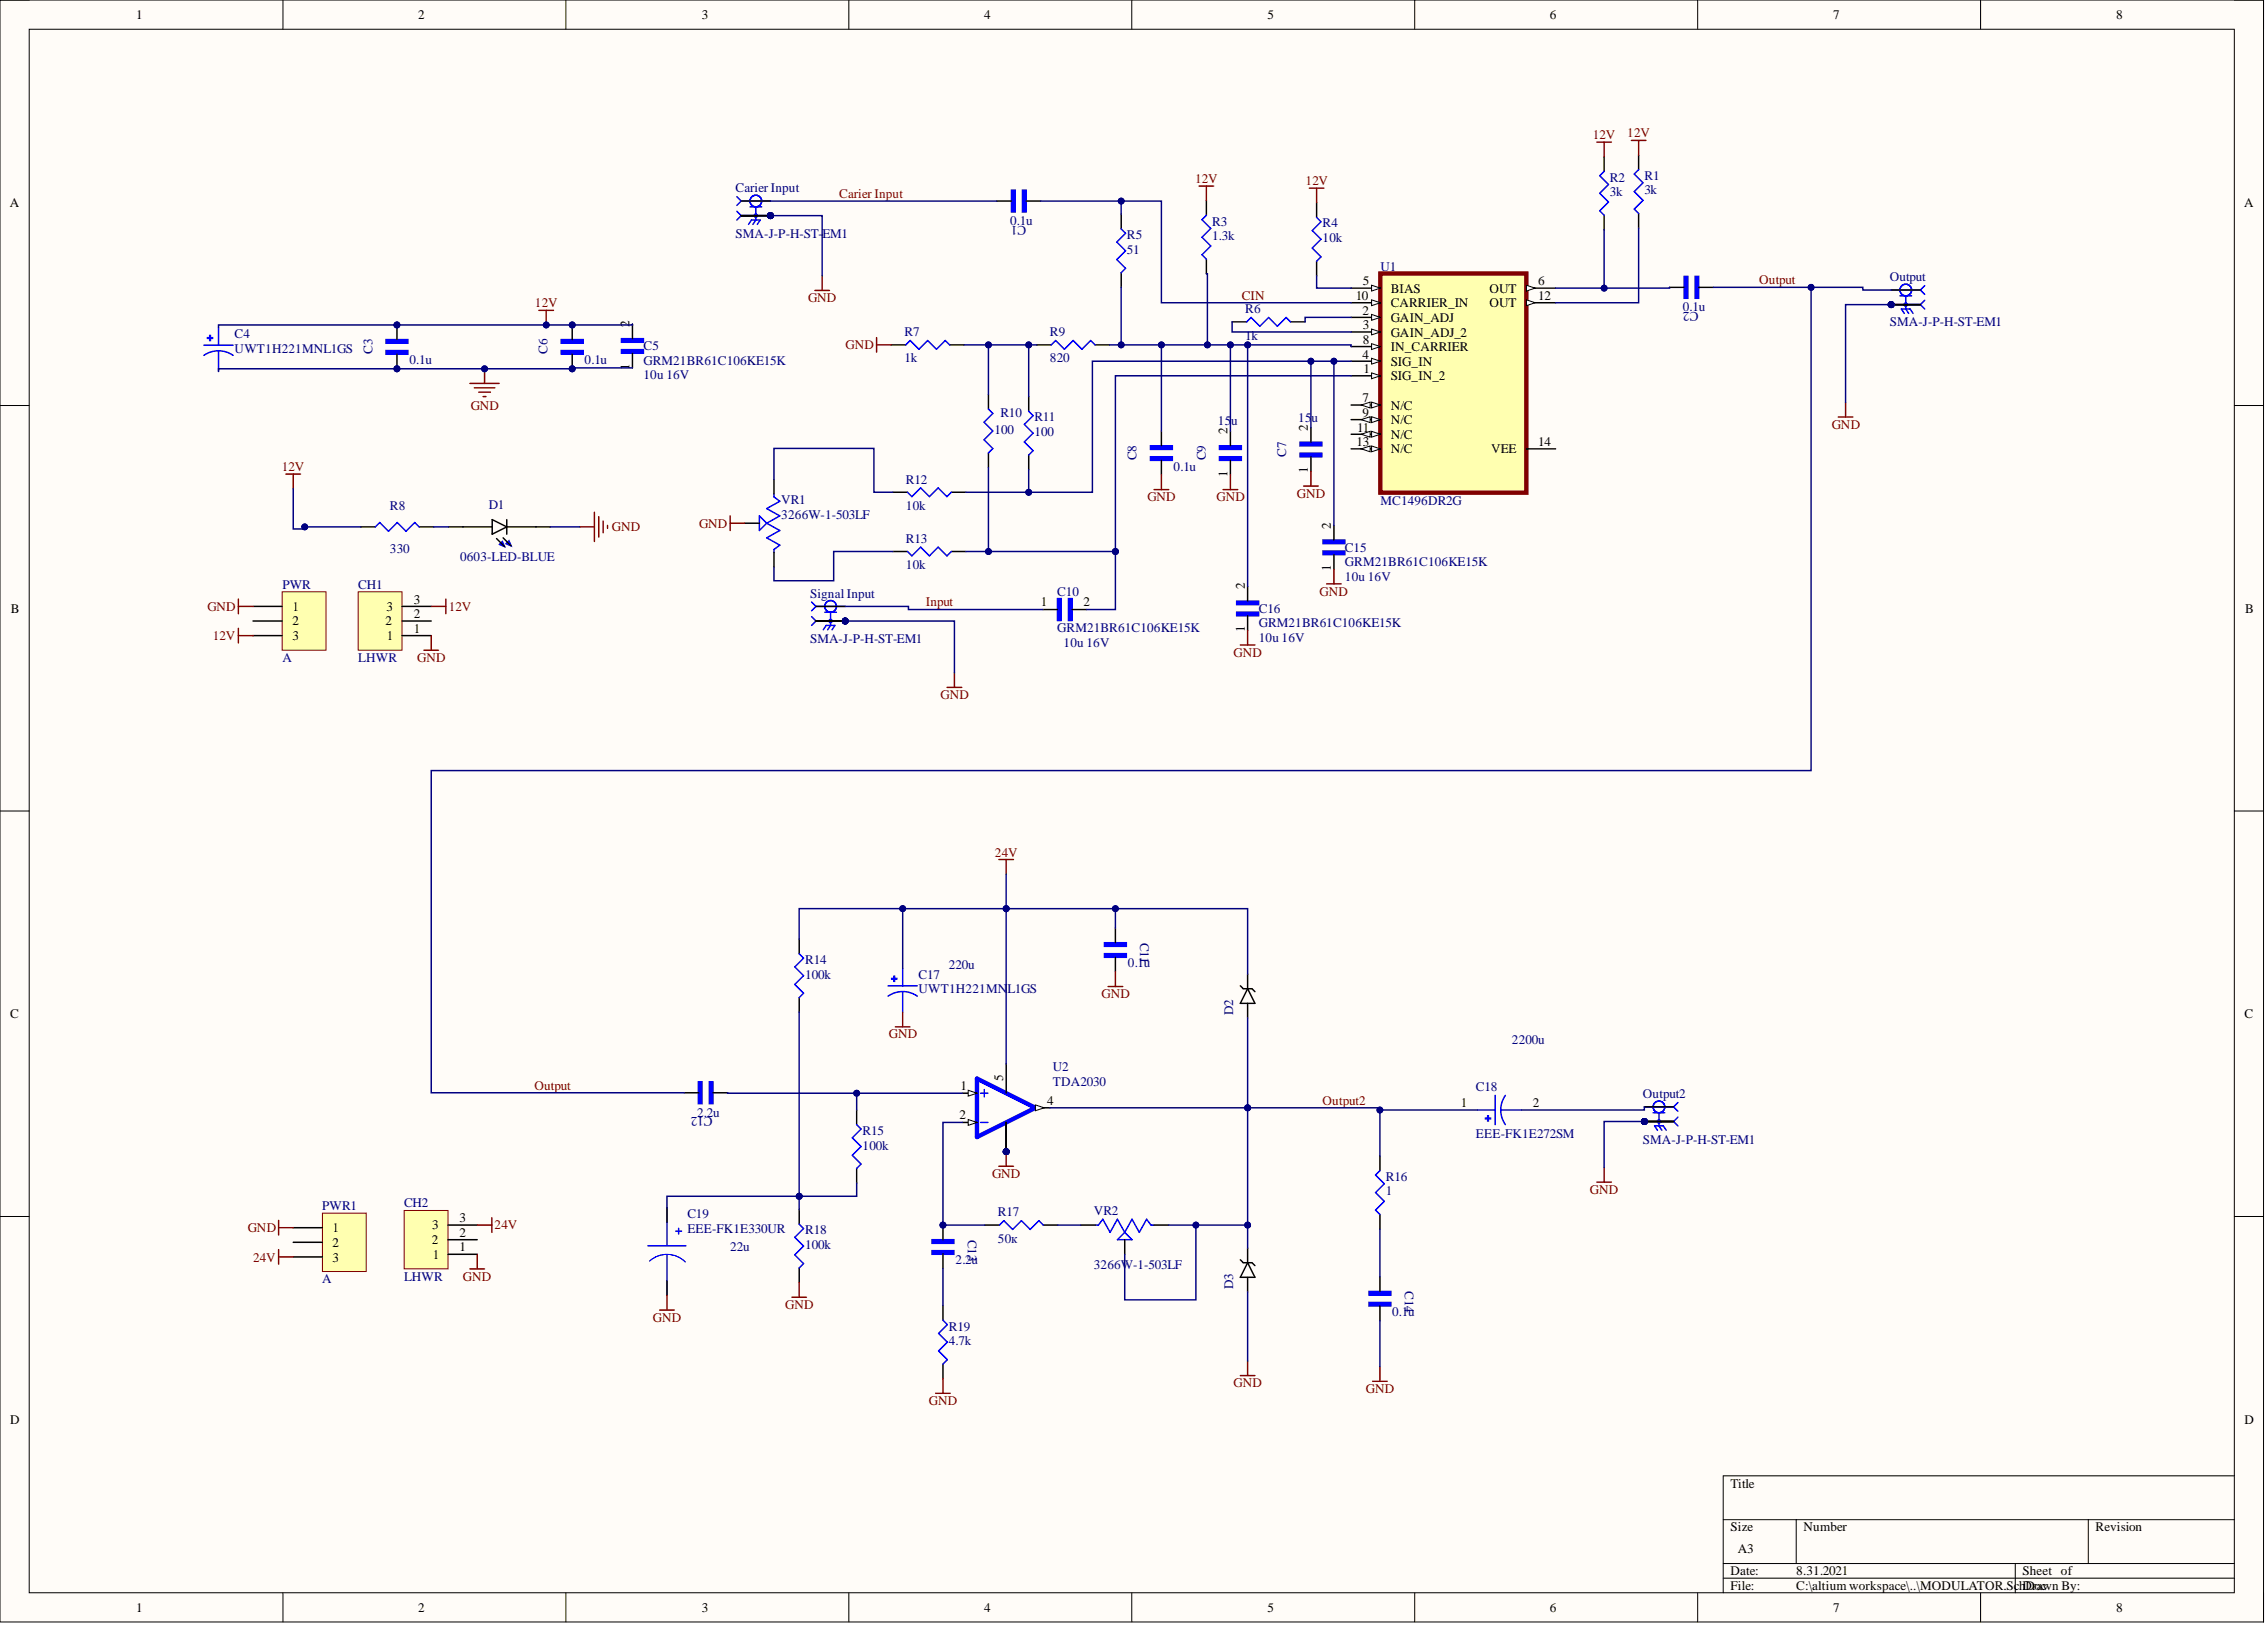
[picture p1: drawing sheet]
<svg xmlns="http://www.w3.org/2000/svg" width="393mm" height="282mm" viewBox="0 0 393 282" stroke-linecap="round" stroke-linejoin="round" font-family="sans-serif">
<defs><g id="words">
<g font-size="2.3">
<text x="23.6" y="3.3">1</text>
<text x="72.6" y="3.3">2</text>
<text x="121.8" y="3.3">3</text>
<text x="170.8" y="3.3">4</text>
<text x="219.9" y="3.3">5</text>
<text x="268.9" y="3.3">6</text>
<text x="318.1" y="3.3">7</text>
<text x="367.2" y="3.3">8</text>
<text x="1.7" y="35.9">A</text>
<text x="389.4" y="35.9">A</text>
<text x="235.2" y="52">10</text>
<text x="236.5" y="49.5">5</text>
<text x="241.3" y="50.8">BIAS</text>
<text x="241.3" y="53.3">CARRIER_IN</text>
<text x="258.5" y="50.8">OUT</text>
<text x="258.5" y="53.3">OUT</text>
<text x="266.9" y="49.5">6</text>
<text x="266.9" y="52">12</text>
<text x="109.2" y="56.7" transform="rotate(-90 109.2 56.7)">2</text>
<text x="236.4" y="54.6">2</text>
<text x="236.5" y="57.1">3</text>
<text x="236.5" y="59.7">8</text>
<text x="241.3" y="55.9">GAIN_ADJ</text>
<text x="241.3" y="58.4">GAIN_ADJ_2</text>
<text x="109.2" y="64.1" transform="rotate(-90 109.2 64.1)">1</text>
<text x="236.4" y="62.2">4</text>
<text x="236.6" y="64.7">1</text>
<text x="241.3" y="60.9">IN_CARRIER</text>
<text x="241.3" y="63.5">SIG_IN</text>
<text x="241.3" y="66">SIG_IN_2</text>
<text x="236.4" y="69.8">7</text>
<text x="241.3" y="71.1">N/C</text>
<text x="213" y="75.3" transform="rotate(-90 213 75.3)">2</text>
<text x="226.9" y="74.7" transform="rotate(-90 226.9 74.7)">2</text>
<text x="235.4" y="77.4">13</text>
<text x="235.5" y="74.9">11</text>
<text x="236.4" y="72.3">9</text>
<text x="241.3" y="73.6">N/C</text>
<text x="241.3" y="76.1">N/C</text>
<text x="266.9" y="77.4">14</text>
<text x="213" y="82.7" transform="rotate(-90 213 82.7)">1</text>
<text x="226.9" y="82.1" transform="rotate(-90 226.9 82.1)">1</text>
<text x="241.3" y="78.7">N/C</text>
<text x="258.7" y="78.7">VEE</text>
<text x="230.9" y="91.7" transform="rotate(-90 230.9 91.7)">2</text>
<text x="230.9" y="99.1" transform="rotate(-90 230.9 99.1)">1</text>
<text x="1.9" y="106.3">B</text>
<text x="50.8" y="106">1</text>
<text x="67.1" y="106">3</text>
<text x="71.8" y="107.2">2</text>
<text x="71.8" y="104.7">3</text>
<text x="180.6" y="105.2">1</text>
<text x="188" y="105.2">2</text>
<text x="216" y="102.2" transform="rotate(-90 216 102.2)">2</text>
<text x="389.5" y="106.3">B</text>
<text x="50.8" y="108.5">2</text>
<text x="50.8" y="111">3</text>
<text x="66.9" y="108.5">2</text>
<text x="67.1" y="111">1</text>
<text x="71.8" y="109.8">1</text>
<text x="216" y="109.7" transform="rotate(-90 216 109.7)">1</text>
<text x="1.8" y="176.6">C</text>
<text x="389.5" y="176.6">C</text>
<text x="166.6" y="189.1">1</text>
<text x="174.1" y="187.6" transform="rotate(-90 174.1 187.6)">5</text>
<text x="181.7" y="191.6">4</text>
<text x="166.5" y="194.2">2</text>
<text x="253.5" y="192">1</text>
<text x="266" y="192">2</text>
<text x="57.7" y="213.8">1</text>
<text x="74.9" y="215.8">2</text>
<text x="75" y="213.2">3</text>
<text x="79.7" y="214.5">2</text>
<text x="79.7" y="212">3</text>
<text x="57.7" y="216.3">2</text>
<text x="57.7" y="218.8">3</text>
<text x="75.1" y="218.3">1</text>
<text x="79.7" y="217.1">1</text>
<text x="1.8" y="247">D</text>
<text x="389.5" y="247">D</text>
<text x="300.3" y="258">Title</text>
<text x="300.3" y="265.6">Size</text>
<text x="301.5" y="269.4">A3</text>
<text x="312.9" y="265.6">Number</text>
<text x="363.6" y="265.6">Revision</text>
<text x="300.3" y="273.2">Date:</text>
<text x="300.3" y="275.8">File:</text>
<text x="311.7" y="273.2">8.31.2021</text>
<text x="311.7" y="275.8">C:\altium workspace\..\MODULATOR.SchDrawn By:</text>
<text x="350.9" y="273.2">Sheet of</text>
<text x="351.4" y="275.8">Doc</text>
<text x="23.6" y="279.6">1</text>
<text x="72.6" y="279.6">2</text>
<text x="121.8" y="279.6">3</text>
<text x="170.8" y="279.6">4</text>
<text x="219.9" y="279.6">5</text>
<text x="268.9" y="279.6">6</text>
<text x="318.1" y="279.6">7</text>
<text x="367.2" y="279.6">8</text>
</g>
<g font-size="2.3" fill="#800000">
<text x="282.4" y="23.8">12V</text>
<text x="276.4" y="24.2">12V</text>
<text x="145.6" y="34.4">Carier Input</text>
<text x="207.4" y="31.8">12V</text>
<text x="226.5" y="32.1">12V</text>
<text x="92.8" y="53.3">12V</text>
<text x="140.2" y="52.4">GND</text>
<text x="215.5" y="52">CIN</text>
<text x="305.2" y="49.3">Output</text>
<text x="146.7" y="60.6">GND</text>
<text x="81.7" y="71.1">GND</text>
<text x="317.8" y="74.4">GND</text>
<text x="48.9" y="81.7">12V</text>
<text x="199.1" y="86.9">GND</text>
<text x="211.1" y="86.9">GND</text>
<text x="225" y="86.4">GND</text>
<text x="106.2" y="92.2">GND</text>
<text x="121.3" y="91.5">GND</text>
<text x="36" y="106">GND</text>
<text x="77.9" y="106">12V</text>
<text x="160.6" y="105.2">Input</text>
<text x="229" y="103.3">GND</text>
<text x="36.9" y="111">12V</text>
<text x="214" y="113.9">GND</text>
<text x="72.4" y="114.8">GND</text>
<text x="163.2" y="121.2">GND</text>
<text x="172.6" y="148.6">24V</text>
<text x="191.1" y="173.1">GND</text>
<text x="154.2" y="180.1">GND</text>
<text x="92.7" y="189.1">Output</text>
<text x="229.5" y="191.6">Output2</text>
<text x="172.1" y="204.3">GND</text>
<text x="275.9" y="207.1">GND</text>
<text x="43" y="213.8">GND</text>
<text x="85.8" y="213.2">24V</text>
<text x="43.9" y="218.8">24V</text>
<text x="80.3" y="222.1">GND</text>
<text x="136.2" y="227">GND</text>
<text x="113.3" y="229.3">GND</text>
<text x="161.2" y="243.7">GND</text>
<text x="214" y="240.6">GND</text>
<text x="237" y="241.6">GND</text>
</g>
<g font-size="2.3" fill="#000080">
<text x="127.6" y="33.4">Carier Input</text>
<text x="279.3" y="34.1">3k</text>
<text x="279.3" y="31.5">R2</text>
<text x="285.3" y="33.7">3k</text>
<text x="285.3" y="31.2">R1</text>
<text x="127.6" y="41.2">SMA-J-P-H-ST-</text>
<text x="142.7" y="41.2">EM1</text>
<text x="175.3" y="39">0.1u</text>
<text x="178" y="39.1" transform="rotate(-180 178 39.1)">C1</text>
<text x="195.5" y="41.5">R5</text>
<text x="210.3" y="41.7">1.3k</text>
<text x="210.3" y="39.1">R3</text>
<text x="229.5" y="42">10k</text>
<text x="229.5" y="39.5">R4</text>
<text x="195.5" y="44">51</text>
<text x="239.5" y="47">U1</text>
<text x="292" y="54">0.1u</text>
<text x="327.9" y="48.8">Output</text>
<text x="40.7" y="58.6">C4</text>
<text x="156.9" y="58.3">R7</text>
<text x="182.2" y="58.3">R9</text>
<text x="216.1" y="58.9">1k</text>
<text x="216.1" y="54.3">R6</text>
<text x="294.7" y="54.2" transform="rotate(-180 294.7 54.2)">C2</text>
<text x="327.9" y="56.6">SMA-J-P-H-ST-EM1</text>
<text x="40.7" y="61.2">UWT1H221MNL1GS</text>
<text x="64.6" y="61.4" transform="rotate(-90 64.6 61.4)">C3</text>
<text x="71" y="63.2">0.1u</text>
<text x="95" y="61.4" transform="rotate(-90 95 61.4)">C6</text>
<text x="101.4" y="63.2">0.1u</text>
<text x="111.7" y="65.8">10u 16V</text>
<text x="111.7" y="60.8">C5</text>
<text x="111.7" y="63.3">GRM21BR61C106KE15K</text>
<text x="156.9" y="62.9">1k</text>
<text x="182.2" y="62.9">820</text>
<text x="172.6" y="75.3">100</text>
<text x="173.6" y="72.3">R10</text>
<text x="179.5" y="75.6">100</text>
<text x="179.5" y="73.1">R11</text>
<text x="211.3" y="73.8">15</text>
<text x="213.6" y="73.8">u</text>
<text x="225.3" y="73.2">15</text>
<text x="227.5" y="73.2">u</text>
<text x="157.2" y="83.9">R12</text>
<text x="197.2" y="79.8" transform="rotate(-90 197.2 79.8)">C8</text>
<text x="203.6" y="81.6">0.1u</text>
<text x="209.2" y="79.8" transform="rotate(-90 209.2 79.8)">C9</text>
<text x="223.1" y="79.3" transform="rotate(-90 223.1 79.3)">C7</text>
<text x="67.7" y="88.4">R8</text>
<text x="84.8" y="88.3">D1</text>
<text x="135.6" y="87.4">VR1</text>
<text x="135.6" y="90">3266W-1-503LF</text>
<text x="157.2" y="88.5">10k</text>
<text x="239.5" y="87.5">MC1496DR2G</text>
<text x="67.7" y="96">330</text>
<text x="157.2" y="94.1">R13</text>
<text x="233.4" y="95.7">C15</text>
<text x="79.8" y="97.2">0603-LED-BLUE</text>
<text x="157.2" y="98.7">10k</text>
<text x="233.4" y="100.8">10u 16V</text>
<text x="233.4" y="98.3">GRM21BR61C106KE15K</text>
<text x="49" y="102.1">PWR</text>
<text x="62.2" y="102.1">CH1</text>
<text x="140.5" y="103.7">Signal Input</text>
<text x="183.5" y="103.3">C10</text>
<text x="218.4" y="106.3">C16</text>
<text x="140.5" y="111.5">SMA-J-P-H-ST-EM1</text>
<text x="183.5" y="109.7">GRM21BR61C106KE15K</text>
<text x="184.5" y="112.2">10u 16V</text>
<text x="218.4" y="111.4">10u 16V</text>
<text x="218.4" y="108.8">GRM21BR61C106KE15K</text>
<text x="49" y="114.8">A</text>
<text x="62.2" y="114.8">LHWR</text>
<text x="139.7" y="167.2">R14</text>
<text x="195.7" y="167.8">0.1u</text>
<text x="197.8" y="163.5" transform="rotate(90 197.8 163.5)">C11</text>
<text x="139.7" y="169.7">100k</text>
<text x="159.4" y="169.7">C17</text>
<text x="159.4" y="172.3">UWT1H221MN</text>
<text x="164.6" y="168">220u</text>
<text x="174.8" y="172.3">L1GS</text>
<text x="213.9" y="176.1" transform="rotate(-90 213.9 176.1)">D2</text>
<text x="182.7" y="185.8">U2</text>
<text x="262.3" y="181.1">2200u</text>
<text x="182.7" y="188.3">TDA2030</text>
<text x="256.1" y="189.3">C18</text>
<text x="285.1" y="190.5">Output2</text>
<text x="120.9" y="193.7">2.2u</text>
<text x="123.7" y="193.8" transform="rotate(-180 123.7 193.8)">C1</text>
<text x="149.7" y="196.9">R15</text>
<text x="256.1" y="197.4">EEE-FK1E272SM</text>
<text x="149.7" y="199.4">100k</text>
<text x="285.1" y="198.4">SMA-J-P-H-ST-EM1</text>
<text x="55.9" y="210">PWR1</text>
<text x="70.1" y="209.4">CH2</text>
<text x="240.5" y="207.3">1</text>
<text x="240.5" y="204.8">R16</text>
<text x="119.3" y="211.3">C19</text>
<text x="119.3" y="213.8">EEE-FK1E330UR</text>
<text x="139.7" y="214.1">R18</text>
<text x="167.9" y="215" transform="rotate(90 167.9 215)">C13</text>
<text x="173.1" y="215.5">50к</text>
<text x="173.1" y="211">R17</text>
<text x="189.8" y="210.7">VR2</text>
<text x="126.7" y="217">22u</text>
<text x="139.7" y="216.6">100k</text>
<text x="165.8" y="219.3">2.2u</text>
<text x="189.8" y="220.1">3266W-1-503LF</text>
<text x="55.9" y="222.6">A</text>
<text x="70.1" y="222.1">LHWR</text>
<text x="213.9" y="223.6" transform="rotate(-90 213.9 223.6)">D3</text>
<text x="243.8" y="224" transform="rotate(90 243.8 224)">C14</text>
<text x="164.6" y="233.4">4.7k</text>
<text x="164.6" y="230.8">R19</text>
<text x="241.6" y="228.3">0.1u</text>
</g>
</g></defs>
<path d="M0 0h392.7v281.3h-392.7z" fill-rule="evenodd" fill="#fffcf8"/>
<path d="M0 0h392.7v281.3h-392.7z" fill="none" stroke="#000" stroke-width=".17"/>
<path d="M5.1 5.1h382.6v271.2h-382.6z" fill-rule="evenodd" fill="#fffcf8"/>
<g fill="none" stroke="#000" stroke-width=".17">
<path d="M0 0h5.1M5.1 5.1h382.6v271.2h-382.6zM49.1 0v5.1M98.2 0v5.1M147.3 0v5.1M196.4 0v5.1M245.5 0v5.1M294.6 0v5.1M343.7 0v5.1M387.7 0h5v5.1M0 70.3h5.1M387.7 70.3h5"/>
<path d="M0 140.7h5.1M387.7 140.7h5M0 211h5.1M387.7 211h5M387.7 256h-88.7v20.3M49.1 276.3v5M98.2 276.3v5M147.3 276.3v5M196.4 276.3v5M245.5 276.3v5M294.6 276.3v5M299 263.6h88.7"/>
<path d="M299 271.2h88.7M299 273.7h88.7M311.7 263.6v7.6M343.7 276.3v5M349.7 271.2v5.1M362.3 263.6v7.6M392.7 276.3v5"/>
</g>
<path d="M81.5 66.5h5.1M82.3 67.3h3.5M83.1 68h2M83.8 68.8h.5M84.1 64v2.5" fill="none" stroke="#800000" stroke-width=".25"/>
<circle cx="84.1" cy="64" r=".51" fill="#000080"/>
<circle cx="84.1" cy="64" r=".51" fill="none" stroke="#000080" stroke-width=".17"/>
<path d="M62.6 91.4h2.5M72.7 91.4h2.6M80.3 91.4h5.1M87.9 91.4h5.1" fill="none" stroke="#000" stroke-width=".25"/>
<path d="M65.1 91.4l.8-.8 1.5 1.6 1.5-1.6 1.5 1.6 1.6-1.6 .7 .8" fill="none" stroke="#00f" stroke-width=".25"/>
<path d="M100.6 91.4h2.5M103.1 88.9v5M103.9 89.6v3.6M104.7 90.4v2M105.4 91.1v.5" fill="none" stroke="#800000" stroke-width=".25"/>
<path d="M88.3 93.8l.4 .9-.9-.4z" fill="#00f"/>
<path d="M88.3 93.8l.4 .9-.9-.4z" fill="none" stroke="#00f" stroke-width=".25"/>
<path d="M87.2 93.9l.3 .9-.8-.4z" fill="#00f"/>
<path d="M87.2 93.9l.3 .9-.8-.4z" fill="none" stroke="#00f" stroke-width=".25"/>
<path d="M77.8 91.4h2.5M85.4 90.1l2.5 1.3-2.5 1.3zM86.2 93.4l1.3 1.4M87.3 93.3l1.4 1.4M87.9 90.1v2.6M93 91.4h2.5" fill="none" stroke="#000" stroke-width=".25"/>
<circle cx="68.9" cy="56.4" r=".51" fill="#000080"/>
<circle cx="68.9" cy="56.4" r=".51" fill="none" stroke="#000080" stroke-width=".17"/>
<circle cx="68.9" cy="64" r=".51" fill="#000080"/>
<circle cx="68.9" cy="64" r=".51" fill="none" stroke="#000080" stroke-width=".17"/>
<path d="M67 58.9h3.8v.6h-3.8z" fill-rule="evenodd" fill="#00f"/>
<path d="M67 58.9h3.8v.6h-3.8z" fill="none" stroke="#00f" stroke-width=".25"/>
<path d="M67 60.8h3.8v.6h-3.8z" fill-rule="evenodd" fill="#00f"/>
<path d="M67 60.8h3.8v.6h-3.8z" fill="none" stroke="#00f" stroke-width=".25"/>
<path d="M68.9 56.4v2.5" fill="none" stroke="#000" stroke-width=".25"/>
<circle cx="68.9" cy="56.4" r=".51" fill="#000080"/>
<circle cx="68.9" cy="56.4" r=".51" fill="none" stroke="#000080" stroke-width=".17"/>
<path d="M68.9 61.4v2.6" fill="none" stroke="#000" stroke-width=".25"/>
<circle cx="68.9" cy="64" r=".51" fill="#000080"/>
<circle cx="68.9" cy="64" r=".51" fill="none" stroke="#000080" stroke-width=".17"/>
<circle cx="99.3" cy="56.4" r=".51" fill="#000080"/>
<circle cx="99.3" cy="56.4" r=".51" fill="none" stroke="#000080" stroke-width=".17"/>
<circle cx="99.3" cy="64" r=".51" fill="#000080"/>
<circle cx="99.3" cy="64" r=".51" fill="none" stroke="#000080" stroke-width=".17"/>
<path d="M97.4 58.9h3.8v.6h-3.8z" fill-rule="evenodd" fill="#00f"/>
<path d="M97.4 58.9h3.8v.6h-3.8z" fill="none" stroke="#00f" stroke-width=".25"/>
<path d="M97.4 60.8h3.8v.6h-3.8z" fill-rule="evenodd" fill="#00f"/>
<path d="M97.4 60.8h3.8v.6h-3.8z" fill="none" stroke="#00f" stroke-width=".25"/>
<path d="M99.3 56.4v2.5" fill="none" stroke="#000" stroke-width=".25"/>
<circle cx="99.3" cy="56.4" r=".51" fill="#000080"/>
<circle cx="99.3" cy="56.4" r=".51" fill="none" stroke="#000080" stroke-width=".17"/>
<path d="M99.3 61.4v2.6" fill="none" stroke="#000" stroke-width=".25"/>
<circle cx="99.3" cy="64" r=".51" fill="#000080"/>
<circle cx="99.3" cy="64" r=".51" fill="none" stroke="#000080" stroke-width=".17"/>
<path d="M239.5 47.4h25.3v38.1h-25.3z" fill-rule="evenodd" fill="#ffffb0"/>
<path d="M239.5 47.4h25.3v38.1h-25.3z" fill="none" stroke="#800000" stroke-width=".76"/>
<path d="M234.4 50h5.1" fill="none" stroke="#000" stroke-width=".25"/>
<path d="M238 49.5l1.5 .5-1.5 .5z" fill="#f8fcff"/>
<path d="M238 49.5l1.5 .5-1.5 .5z" fill="none" stroke="#000" stroke-width=".17"/>
<path d="M234.4 52.5h5.1" fill="none" stroke="#000" stroke-width=".25"/>
<path d="M238 52l1.5 .5-1.5 .5z" fill="#f8fcff"/>
<path d="M238 52l1.5 .5-1.5 .5z" fill="none" stroke="#000" stroke-width=".17"/>
<path d="M234.4 55h5.1" fill="none" stroke="#000" stroke-width=".25"/>
<path d="M238 54.5l1.5 .5-1.5 .6z" fill="#f8fcff"/>
<path d="M238 54.5l1.5 .5-1.5 .6z" fill="none" stroke="#000" stroke-width=".17"/>
<path d="M234.4 57.6h5.1" fill="none" stroke="#000" stroke-width=".25"/>
<path d="M238 57.1l1.5 .5-1.5 .5z" fill="#f8fcff"/>
<path d="M238 57.1l1.5 .5-1.5 .5z" fill="none" stroke="#000" stroke-width=".17"/>
<path d="M234.4 60.1h5.1" fill="none" stroke="#000" stroke-width=".25"/>
<path d="M238 59.6l1.5 .5-1.5 .5z" fill="#f8fcff"/>
<path d="M238 59.6l1.5 .5-1.5 .5z" fill="none" stroke="#000" stroke-width=".17"/>
<path d="M234.4 62.7h5.1" fill="none" stroke="#000" stroke-width=".25"/>
<path d="M238 62.1l1.5 .6-1.5 .5z" fill="#f8fcff"/>
<path d="M238 62.1l1.5 .6-1.5 .5z" fill="none" stroke="#000" stroke-width=".17"/>
<path d="M234.4 65.2h5.1" fill="none" stroke="#000" stroke-width=".25"/>
<path d="M238 64.7l1.5 .5-1.5 .5z" fill="#f8fcff"/>
<path d="M238 64.7l1.5 .5-1.5 .5z" fill="none" stroke="#000" stroke-width=".17"/>
<path d="M234.4 70.3h5.1" fill="none" stroke="#000" stroke-width=".25"/>
<path d="M238 69.7l1.5 .6-1.5 .5z" fill="#f8fcff"/>
<path d="M238 69.7l1.5 .6-1.5 .5z" fill="none" stroke="#000" stroke-width=".17"/>
<path d="M236.2 70.3l1.5-.6v1.1z" fill="#f8fcff"/>
<path d="M236.2 70.3l1.5-.6v1.1z" fill="none" stroke="#000" stroke-width=".17"/>
<path d="M234.4 72.8h5.1" fill="none" stroke="#000" stroke-width=".25"/>
<path d="M238 72.3l1.5 .5-1.5 .5z" fill="#f8fcff"/>
<path d="M238 72.3l1.5 .5-1.5 .5z" fill="none" stroke="#000" stroke-width=".17"/>
<path d="M236.2 72.8l1.5-.5v1z" fill="#f8fcff"/>
<path d="M236.2 72.8l1.5-.5v1z" fill="none" stroke="#000" stroke-width=".17"/>
<path d="M234.4 75.3h5.1" fill="none" stroke="#000" stroke-width=".25"/>
<path d="M238 74.8l1.5 .5-1.5 .5z" fill="#f8fcff"/>
<path d="M238 74.8l1.5 .5-1.5 .5z" fill="none" stroke="#000" stroke-width=".17"/>
<path d="M236.2 75.3l1.5-.5v1z" fill="#f8fcff"/>
<path d="M236.2 75.3l1.5-.5v1z" fill="none" stroke="#000" stroke-width=".17"/>
<path d="M234.4 77.9h5.1" fill="none" stroke="#000" stroke-width=".25"/>
<path d="M238 77.4l1.5 .5-1.5 .5z" fill="#f8fcff"/>
<path d="M238 77.4l1.5 .5-1.5 .5z" fill="none" stroke="#000" stroke-width=".17"/>
<path d="M236.2 77.9l1.5-.5v1z" fill="#f8fcff"/>
<path d="M236.2 77.9l1.5-.5v1z" fill="none" stroke="#000" stroke-width=".17"/>
<path d="M264.8 50h5.1" fill="none" stroke="#000" stroke-width=".25"/>
<path d="M264.8 49.5l1.6 .5-1.6 .5z" fill="#f8fcff"/>
<path d="M264.8 49.5l1.6 .5-1.6 .5z" fill="none" stroke="#000" stroke-width=".17"/>
<path d="M264.8 52.5h5.1" fill="none" stroke="#000" stroke-width=".25"/>
<path d="M264.8 52l1.6 .5-1.6 .5z" fill="#f8fcff"/>
<path d="M264.8 52l1.6 .5-1.6 .5z" fill="none" stroke="#000" stroke-width=".17"/>
<g fill="none" stroke="#000" stroke-width=".25">
<path d="M209.3 34.8v2.5M154.6 59.8h2.6M164.8 59.8h2.5M179.9 59.8h2.5M190 59.8h2.5M209.3 45v2.5M171.5 68.4v2.6M171.5 78.6v2.5M178.5 68.8v2.5M178.5 78.9v2.6M264.8 77.9h5.1M154.9 85.4h2.6"/>
<path d="M154.9 95.7h2.6M165.1 85.4h2.5M165.1 95.7h2.5"/>
</g>
<path d="M209.3 37.3l-.7 .8 1.5 1.5-1.5 1.6 1.5 1.5-1.5 1.5 .7 .8M157.2 59.8l.7-.7 1.5 1.5 1.6-1.5 1.5 1.5 1.5-1.5 .8 .7M182.4 59.8l.8-.7 1.5 1.5 1.5-1.5 1.5 1.5 1.5-1.5 .8 .7M171.5 71l.8 .7-1.6 1.5 1.6 1.6-1.6 1.5 1.6 1.5-.8 .8M178.5 71.3l.7 .8-1.5 1.5 1.5 1.5-1.5 1.6 1.5 1.5-.7 .7M157.5 85.4l.7 .7 1.5-1.5 1.6 1.5 1.5-1.5 1.5 1.5 .8-.7M157.5 95.7l.7 .7 1.5-1.5 1.6 1.5 1.5-1.5 1.5 1.5 .8-.7" fill="none" stroke="#00f" stroke-width=".25"/>
<path d="M152.1 58.6v2.5M152.1 59.8h2.5" fill="none" stroke="#800000" stroke-width=".25"/>
<path d="M199.6 77.3h3.8v.7h-3.8z" fill-rule="evenodd" fill="#00f"/>
<path d="M199.6 77.3h3.8v.7h-3.8z" fill="none" stroke="#00f" stroke-width=".25"/>
<path d="M199.6 79.2h3.8v.7h-3.8z" fill-rule="evenodd" fill="#00f"/>
<path d="M199.6 79.2h3.8v.7h-3.8z" fill="none" stroke="#00f" stroke-width=".25"/>
<path d="M201.5 74.8v2.5M201.5 79.9v2.5" fill="none" stroke="#000" stroke-width=".25"/>
<path d="M200.2 84.9h2.6M201.5 82.4v2.5" fill="none" stroke="#800000" stroke-width=".25"/>
<path d="M175.5 33h.6v3.8h-.6z" fill-rule="evenodd" fill="#00f"/>
<path d="M175.5 33h.6v3.8h-.6z" fill="none" stroke="#00f" stroke-width=".25"/>
<path d="M177.4 33h.6v3.8h-.6z" fill-rule="evenodd" fill="#00f"/>
<path d="M177.4 33h.6v3.8h-.6zM194.5 39.7l.8 .8-1.5 1.5 1.5 1.5-1.5 1.5 1.5 1.5-.8 .8" fill="none" stroke="#00f" stroke-width=".25"/>
<path d="M173 34.9h2.5M178 34.9h2.6M194.5 37.2v2.5M194.5 47.3v2.5" fill="none" stroke="#000" stroke-width=".25"/>
<path d="M211.6 77.3h3.8v.7h-3.8z" fill-rule="evenodd" fill="#00f"/>
<path d="M211.6 77.3h3.8v.7h-3.8z" fill="none" stroke="#00f" stroke-width=".25"/>
<path d="M211.6 79.2h3.8v.7h-3.8z" fill-rule="evenodd" fill="#00f"/>
<path d="M211.6 79.2h3.8v.7h-3.8z" fill="none" stroke="#00f" stroke-width=".25"/>
<path d="M213.5 74.8v2.5M213.5 79.9v2.5" fill="none" stroke="#000" stroke-width=".25"/>
<path d="M212.2 84.9h2.6M213.5 82.4v2.5" fill="none" stroke="#800000" stroke-width=".25"/>
<path d="M225.6 76.7h3.8v.6h-3.8z" fill-rule="evenodd" fill="#00f"/>
<path d="M225.6 76.7h3.8v.6h-3.8z" fill="none" stroke="#00f" stroke-width=".25"/>
<path d="M225.6 78.6h3.8v.6h-3.8z" fill-rule="evenodd" fill="#00f"/>
<path d="M278.3 29.7l-.7 .8 1.5 1.5-1.5 1.5 1.5 1.5-1.5 1.6 .7 .7M284.3 29.4l-.7 .8 1.5 1.5-1.5 1.5 1.5 1.6-1.5 1.5 .7 .7M216.3 55.8l.8-.7 1.5 1.5 1.5-1.5 1.5 1.5 1.6-1.5 .7 .7M225.6 78.6h3.8v.6h-3.8z" fill="none" stroke="#00f" stroke-width=".25"/>
<path d="M278.3 27.2v2.5M278.3 37.3v2.6M284.3 26.9v2.5M284.3 37v2.6M213.8 55.8h2.5M223.9 55.8h2.6M227.5 74.2v2.5M227.5 79.2v2.6" fill="none" stroke="#000" stroke-width=".25"/>
<path d="M208 32.3h2.6M209.3 32.3v2.5M277.1 24.7h2.5M278.3 24.7v2.5M283.1 24.4h2.5M284.3 24.4v2.5M226.2 84.3h2.5M227.5 81.8v2.5" fill="none" stroke="#800000" stroke-width=".25"/>
<path d="M292.2 47.9h.6v3.8h-.6z" fill-rule="evenodd" fill="#00f"/>
<path d="M292.2 47.9h.6v3.8h-.6z" fill="none" stroke="#00f" stroke-width=".25"/>
<path d="M294.1 47.9h.6v3.8h-.6z" fill-rule="evenodd" fill="#00f"/>
<path d="M228.4 37.7l.8 .8-1.5 1.5 1.5 1.5-1.5 1.5 1.5 1.6-.8 .7M294.1 47.9h.6v3.8h-.6z" fill="none" stroke="#00f" stroke-width=".25"/>
<path d="M228.4 35.2v2.5M228.4 45.3v2.5M289.7 49.8h2.5M294.7 49.8h2.6" fill="none" stroke="#000" stroke-width=".25"/>
<path d="M227.2 32.6h2.5M228.4 32.6v2.6M93.5 53.8h2.5M94.8 53.8v2.6M49.6 82.2h2.5M50.9 82.2v2.6" fill="none" stroke="#800000" stroke-width=".25"/>
<circle cx="94.8" cy="56.4" r=".51" fill="#000080"/>
<circle cx="94.8" cy="56.4" r=".51" fill="none" stroke="#000080" stroke-width=".17"/>
<circle cx="133.7" cy="37.4" r=".51" fill="#000080"/>
<circle cx="133.7" cy="37.4" r=".51" fill="none" stroke="#000080" stroke-width=".17"/>
<circle cx="133.7" cy="37.4" r=".51" fill="#000080"/>
<circle cx="133.7" cy="37.4" r=".51" fill="none" stroke="#000080" stroke-width=".17"/>
<circle cx="133.7" cy="37.4" r=".51" fill="#000080"/>
<circle cx="133.7" cy="37.4" r=".51" fill="none" stroke="#000080" stroke-width=".17"/>
<circle cx="133.7" cy="37.4" r=".51" fill="#000080"/>
<circle cx="133.7" cy="37.4" r=".51" fill="none" stroke="#000080" stroke-width=".17"/>
<g fill="none" stroke="#00f" stroke-width=".25">
<path d="M127.8 34.1l.8 .8M127.8 36.6l.8 .8M128.6 37.4h5.1M128.6 34.9l-.8 .7M128.6 34.9h5.1M128.6 37.4l-.8 .8M129.9 38.9l.5-.7h1.5l-.5 .7M130.1 35.9h2.1M131.1 35.9v2.3l-.5 .7"/>
<circle cx="131.1" cy="34.9" r="1.01"/>
<circle cx="131.1" cy="37.4" r=".25"/>
</g>
<path d="M128.6 34.9h5.1M128.6 37.4h5.1" fill="none" stroke="#000" stroke-width=".25"/>
<circle cx="133.7" cy="37.4" r=".51" fill="#000080"/>
<circle cx="133.7" cy="37.4" r=".51" fill="none" stroke="#000080" stroke-width=".17"/>
<path d="M128.6 37.4h5.1" fill="none" stroke="#000" stroke-width=".25"/>
<circle cx="133.7" cy="37.4" r=".51" fill="#000080"/>
<circle cx="133.7" cy="37.4" r=".51" fill="none" stroke="#000080" stroke-width=".17"/>
<path d="M128.6 37.4h5.1" fill="none" stroke="#000" stroke-width=".25"/>
<circle cx="133.7" cy="37.4" r=".51" fill="#000080"/>
<circle cx="133.7" cy="37.4" r=".51" fill="none" stroke="#000080" stroke-width=".17"/>
<path d="M128.6 37.4h5.1" fill="none" stroke="#000" stroke-width=".25"/>
<circle cx="133.7" cy="37.4" r=".51" fill="#000080"/>
<circle cx="133.7" cy="37.4" r=".51" fill="none" stroke="#000080" stroke-width=".17"/>
<circle cx="146.6" cy="107.7" r=".51" fill="#000080"/>
<circle cx="146.6" cy="107.7" r=".51" fill="none" stroke="#000080" stroke-width=".17"/>
<circle cx="146.6" cy="107.7" r=".51" fill="#000080"/>
<circle cx="146.6" cy="107.7" r=".51" fill="none" stroke="#000080" stroke-width=".17"/>
<circle cx="146.6" cy="107.7" r=".51" fill="#000080"/>
<circle cx="146.6" cy="107.7" r=".51" fill="none" stroke="#000080" stroke-width=".17"/>
<circle cx="146.6" cy="107.7" r=".51" fill="#000080"/>
<circle cx="146.6" cy="107.7" r=".51" fill="none" stroke="#000080" stroke-width=".17"/>
<g fill="none" stroke="#00f" stroke-width=".25">
<path d="M140.8 104.4l.8 .8M140.8 107l.8 .7M141.6 107.7h5M141.6 105.2l-.8 .7M141.6 105.2h5M141.6 107.7l-.8 .8M142.8 109.2l.6-.7h1.5l-.5 .7M143.1 106.2h2M144.1 106.2v2.3l-.5 .7"/>
<circle cx="144.1" cy="105.2" r="1.01"/>
<circle cx="144.1" cy="107.7" r=".25"/>
</g>
<path d="M141.6 105.2h5M141.6 107.7h5" fill="none" stroke="#000" stroke-width=".25"/>
<circle cx="146.6" cy="107.7" r=".51" fill="#000080"/>
<circle cx="146.6" cy="107.7" r=".51" fill="none" stroke="#000080" stroke-width=".17"/>
<path d="M141.6 107.7h5" fill="none" stroke="#000" stroke-width=".25"/>
<circle cx="146.6" cy="107.7" r=".51" fill="#000080"/>
<circle cx="146.6" cy="107.7" r=".51" fill="none" stroke="#000080" stroke-width=".17"/>
<path d="M141.6 107.7h5" fill="none" stroke="#000" stroke-width=".25"/>
<circle cx="146.6" cy="107.7" r=".51" fill="#000080"/>
<circle cx="146.6" cy="107.7" r=".51" fill="none" stroke="#000080" stroke-width=".17"/>
<path d="M141.6 107.7h5" fill="none" stroke="#000" stroke-width=".25"/>
<circle cx="146.6" cy="107.7" r=".51" fill="#000080"/>
<circle cx="146.6" cy="107.7" r=".51" fill="none" stroke="#000080" stroke-width=".17"/>
<circle cx="328.1" cy="52.8" r=".51" fill="#000080"/>
<circle cx="328.1" cy="52.8" r=".51" fill="none" stroke="#000080" stroke-width=".17"/>
<circle cx="328.1" cy="52.8" r=".51" fill="#000080"/>
<circle cx="328.1" cy="52.8" r=".51" fill="none" stroke="#000080" stroke-width=".17"/>
<circle cx="328.1" cy="52.8" r=".51" fill="#000080"/>
<circle cx="328.1" cy="52.8" r=".51" fill="none" stroke="#000080" stroke-width=".17"/>
<circle cx="328.1" cy="52.8" r=".51" fill="#000080"/>
<circle cx="328.1" cy="52.8" r=".51" fill="none" stroke="#000080" stroke-width=".17"/>
<g fill="none" stroke="#00f" stroke-width=".25">
<path d="M328.1 52.8h5.1M328.1 50.3h5.1M329.7 51.3h2M330.4 54.4l-.5-.8h1.5l.5 .8M330.7 51.3v2.3l.5 .8M333.2 50.3l.8 .8M333.2 52.8l.8 .8M334 49.5l-.8 .8M334 52.1l-.8 .7"/>
<circle cx="330.7" cy="52.8" r=".25"/>
<circle cx="330.7" cy="50.3" r="1.01"/>
</g>
<path d="M328.1 50.3h5.1M328.1 52.8h5.1" fill="none" stroke="#000" stroke-width=".25"/>
<circle cx="328.1" cy="52.8" r=".51" fill="#000080"/>
<circle cx="328.1" cy="52.8" r=".51" fill="none" stroke="#000080" stroke-width=".17"/>
<path d="M328.1 52.8h5.1" fill="none" stroke="#000" stroke-width=".25"/>
<circle cx="328.1" cy="52.8" r=".51" fill="#000080"/>
<circle cx="328.1" cy="52.8" r=".51" fill="none" stroke="#000080" stroke-width=".17"/>
<path d="M328.1 52.8h5.1" fill="none" stroke="#000" stroke-width=".25"/>
<circle cx="328.1" cy="52.8" r=".51" fill="#000080"/>
<circle cx="328.1" cy="52.8" r=".51" fill="none" stroke="#000080" stroke-width=".17"/>
<path d="M328.1 52.8h5.1" fill="none" stroke="#000" stroke-width=".25"/>
<circle cx="328.1" cy="52.8" r=".51" fill="#000080"/>
<circle cx="328.1" cy="52.8" r=".51" fill="none" stroke="#000080" stroke-width=".17"/>
<path d="M141.4 50.4h2.5M142.7 47.8v2.6M319 72.3h2.5M320.2 69.8v2.5M164.3 119.2h2.6M165.6 116.7v2.5" fill="none" stroke="#800000" stroke-width=".25"/>
<path d="M49 102.7h7.6v10.1h-7.6z" fill-rule="evenodd" fill="#ffffb0"/>
<path d="M49 102.7h7.6v10.1h-7.6z" fill="none" stroke="#800000" stroke-width=".17"/>
<path d="M43.9 105.2h5.1M43.9 107.7h5.1M43.9 110.3h5.1" fill="none" stroke="#000" stroke-width=".25"/>
<path d="M41.4 103.9v2.6M41.4 109v2.5M41.4 105.2h2.5M41.4 110.3h2.5" fill="none" stroke="#800000" stroke-width=".25"/>
<path d="M183.5 103.8h.6v3.8h-.6z" fill-rule="evenodd" fill="#00f"/>
<path d="M183.5 103.8h.6v3.8h-.6z" fill="none" stroke="#00f" stroke-width=".25"/>
<path d="M185.4 103.8h.6v3.8h-.6z" fill-rule="evenodd" fill="#00f"/>
<path d="M131.8 89.5l1.2 1.3-1.2 1.2zM133 90.8l2.3 1.2-2.3 1.3 2.3 1.3-1 .7v.5M134.3 85.7v.5l1 .8-2.3 1.2 2.3 1.3-2.3 1.3M185.4 103.8h.6v3.8h-.6z" fill="none" stroke="#00f" stroke-width=".25"/>
<path d="M129.2 90.8h2.6M134.3 83.2v2.5M134.3 95.8v2.6M180.9 105.7h2.6M186 105.7h2.5" fill="none" stroke="#000" stroke-width=".25"/>
<path d="M126.7 89.5v2.5M126.7 90.8h2.5" fill="none" stroke="#800000" stroke-width=".25"/>
<circle cx="174.6" cy="199.8" r=".51" fill="#000080"/>
<circle cx="174.6" cy="199.8" r=".51" fill="none" stroke="#000080" stroke-width=".17"/>
<circle cx="174.6" cy="199.8" r=".51" fill="#000080"/>
<circle cx="174.6" cy="199.8" r=".51" fill="none" stroke="#000080" stroke-width=".17"/>
<circle cx="174.6" cy="199.8" r=".51" fill="#000080"/>
<circle cx="174.6" cy="199.8" r=".51" fill="none" stroke="#000080" stroke-width=".17"/>
<path d="M169.5 187.1l10.1 5.1-10.1 5z" fill="none" stroke="#00f" stroke-width=".76"/>
<path d="M170.1 189.6h1.3M170.1 194.7h1.3M170.8 189v1.3" fill="none" stroke="#00f" stroke-width=".25"/>
<path d="M167 189.6h2.5" fill="none" stroke="#000" stroke-width=".25"/>
<path d="M168 189.1l1.5 .5-1.5 .5z" fill="#f8fcff"/>
<path d="M168 189.1l1.5 .5-1.5 .5z" fill="none" stroke="#000" stroke-width=".17"/>
<path d="M167 194.7h2.5" fill="none" stroke="#000" stroke-width=".25"/>
<path d="M168 194.2l1.5 .5-1.5 .5z" fill="#f8fcff"/>
<path d="M168 194.2l1.5 .5-1.5 .5z" fill="none" stroke="#000" stroke-width=".17"/>
<path d="M174.6 184.6v5M179.6 192.2h2.6" fill="none" stroke="#000" stroke-width=".25"/>
<path d="M179.6 191.7l1.6 .5-1.6 .5z" fill="#f8fcff"/>
<path d="M179.6 191.7l1.6 .5-1.6 .5z" fill="none" stroke="#000" stroke-width=".17"/>
<path d="M174.6 194.7v5.1" fill="none" stroke="#000" stroke-width=".25"/>
<circle cx="174.6" cy="199.8" r=".51" fill="#000080"/>
<circle cx="174.6" cy="199.8" r=".51" fill="none" stroke="#000080" stroke-width=".17"/>
<path d="M174.6 194.7v5.1" fill="none" stroke="#000" stroke-width=".25"/>
<circle cx="174.6" cy="199.8" r=".51" fill="#000080"/>
<circle cx="174.6" cy="199.8" r=".51" fill="none" stroke="#000080" stroke-width=".17"/>
<path d="M174.6 194.7v5.1" fill="none" stroke="#000" stroke-width=".25"/>
<circle cx="174.6" cy="199.8" r=".51" fill="#000080"/>
<circle cx="174.6" cy="199.8" r=".51" fill="none" stroke="#000080" stroke-width=".17"/>
<path d="M191.6 165.4h3.8v.7h-3.8z" fill-rule="evenodd" fill="#00f"/>
<path d="M191.6 165.4h3.8v.7h-3.8z" fill="none" stroke="#00f" stroke-width=".25"/>
<path d="M191.6 163.5h3.8v.7h-3.8z" fill-rule="evenodd" fill="#00f"/>
<path d="M138.7 165.4l.7 .8-1.5 1.5 1.5 1.5-1.5 1.6 1.5 1.5-.7 .7M191.6 163.5h3.8v.7h-3.8z" fill="none" stroke="#00f" stroke-width=".25"/>
<path d="M138.7 162.9v2.5M138.7 173v2.6M193.5 161v2.5M193.5 166.1v2.5" fill="none" stroke="#000" stroke-width=".25"/>
<path d="M173.3 149.1h2.5M174.6 149.1v2.5" fill="none" stroke="#800000" stroke-width=".25"/>
<path d="M121.2 187.7h.6v3.8h-.6z" fill-rule="evenodd" fill="#00f"/>
<path d="M121.2 187.7h.6v3.8h-.6z" fill="none" stroke="#00f" stroke-width=".25"/>
<path d="M123.1 187.7h.6v3.8h-.6z" fill-rule="evenodd" fill="#00f"/>
<path d="M123.1 187.7h.6v3.8h-.6zM148.6 195.1l.8 .7-1.5 1.6 1.5 1.5-1.5 1.5 1.5 1.5-.8 .8M138.7 212.3l.7 .8-1.5 1.5 1.5 1.5-1.5 1.6 1.5 1.5-.7 .7M173.4 212.5l.8-.8 1.5 1.6 1.5-1.6 1.5 1.6 1.6-1.6 .7 .8M190.1 212.5h.5l.7-1 1.3 2.3 1.3-2.3 1.2 2.3M195.1 213.8l1.3 1.2h-2.5zM200.2 212.5h-.5l-.8-1-1.2 2.3-1.3-2.3-1.3 2.3M163.6 229l.8 .8-1.5 1.5 1.5 1.5-1.5 1.5 1.5 1.5-.8 .8" fill="none" stroke="#00f" stroke-width=".25"/>
<g fill="none" stroke="#000" stroke-width=".25">
<path d="M215.2 171l.5 .5h1.5l.5 .5M216.5 169v2.5M216.5 174v2.6M216.5 171.5l1.2 2.5h-2.5zM118.7 189.6h2.6M123.7 189.6h2.5M148.6 192.5v2.6M138.7 209.8v2.5M138.7 219.9v2.6M148.6 202.7v2.5M170.9 212.5h2.5M181 212.5h2.6"/>
<path d="M187.5 212.5h2.6M195.1 215v2.6M200.2 212.5h2.5M215.2 218.5l.5 .5h1.5l.5 .5M216.5 219l1.2 2.6h-2.5zM216.5 216.5v2.5M163.6 226.5v2.5M163.6 236.6v2.5M216.5 221.6v2.5"/>
</g>
<path d="M192.3 171.1h2.5M193.5 168.6v2.5" fill="none" stroke="#800000" stroke-width=".25"/>
<circle cx="163.6" cy="212.5" r=".51" fill="#000080"/>
<circle cx="163.6" cy="212.5" r=".51" fill="none" stroke="#000080" stroke-width=".17"/>
<path d="M161.7 216.9h3.8v.7h-3.8z" fill-rule="evenodd" fill="#00f"/>
<path d="M161.7 216.9h3.8v.7h-3.8z" fill="none" stroke="#00f" stroke-width=".25"/>
<path d="M161.7 215h3.8v.7h-3.8z" fill-rule="evenodd" fill="#00f"/>
<path d="M161.7 215h3.8v.7h-3.8z" fill="none" stroke="#00f" stroke-width=".25"/>
<path d="M163.6 212.5v2.5M163.6 217.5v2.5" fill="none" stroke="#000" stroke-width=".25"/>
<circle cx="163.6" cy="212.5" r=".51" fill="#000080"/>
<circle cx="163.6" cy="212.5" r=".51" fill="none" stroke="#000080" stroke-width=".17"/>
<path d="M174.6 199.8v2.5M173.3 202.3h2.5" fill="none" stroke="#800000" stroke-width=".25"/>
<circle cx="174.6" cy="199.8" r=".51" fill="#000080"/>
<circle cx="174.6" cy="199.8" r=".51" fill="none" stroke="#000080" stroke-width=".17"/>
<path d="M137.4 225h2.5M138.7 222.5v2.5M163.6 239.1v2.6M215.2 238.6h2.5M216.5 236.1v2.5M162.3 241.7h2.6" fill="none" stroke="#800000" stroke-width=".25"/>
<path d="M237.5 225.9h3.8v.6h-3.8z" fill-rule="evenodd" fill="#00f"/>
<path d="M237.5 225.9h3.8v.6h-3.8z" fill="none" stroke="#00f" stroke-width=".25"/>
<path d="M237.5 224h3.8v.6h-3.8z" fill-rule="evenodd" fill="#00f"/>
<path d="M239.4 203.1l-.7 .7 1.5 1.5-1.5 1.6 1.5 1.5-1.5 1.5 .7 .8M237.5 224h3.8v.6h-3.8z" fill="none" stroke="#00f" stroke-width=".25"/>
<path d="M239.4 200.5v2.6M239.4 210.7v2.5M239.4 221.5v2.5M239.4 226.5v2.6" fill="none" stroke="#000" stroke-width=".25"/>
<path d="M238.2 239.6h2.5M239.4 237.1v2.5" fill="none" stroke="#800000" stroke-width=".25"/>
<circle cx="285.3" cy="194.5" r=".51" fill="#000080"/>
<circle cx="285.3" cy="194.5" r=".51" fill="none" stroke="#000080" stroke-width=".17"/>
<circle cx="285.3" cy="194.5" r=".51" fill="#000080"/>
<circle cx="285.3" cy="194.5" r=".51" fill="none" stroke="#000080" stroke-width=".17"/>
<circle cx="285.3" cy="194.5" r=".51" fill="#000080"/>
<circle cx="285.3" cy="194.5" r=".51" fill="none" stroke="#000080" stroke-width=".17"/>
<circle cx="285.3" cy="194.5" r=".51" fill="#000080"/>
<circle cx="285.3" cy="194.5" r=".51" fill="none" stroke="#000080" stroke-width=".17"/>
<g fill="none" stroke="#00f" stroke-width=".25">
<path d="M285.3 194.5h5.1M285.3 192h5.1M286.8 193h2.1M287.6 196.1l-.5-.8h1.5l.5 .8M287.8 193v2.3l.6 .8M290.4 192l.7 .8M290.4 194.5l.7 .8M291.1 191.2l-.7 .8M291.1 193.8l-.7 .7"/>
<circle cx="287.8" cy="194.5" r=".25"/>
<circle cx="287.8" cy="192" r="1.01"/>
</g>
<path d="M285.3 192h5.1M285.3 194.5h5.1" fill="none" stroke="#000" stroke-width=".25"/>
<circle cx="285.3" cy="194.5" r=".51" fill="#000080"/>
<circle cx="285.3" cy="194.5" r=".51" fill="none" stroke="#000080" stroke-width=".17"/>
<path d="M285.3 194.5h5.1" fill="none" stroke="#000" stroke-width=".25"/>
<circle cx="285.3" cy="194.5" r=".51" fill="#000080"/>
<circle cx="285.3" cy="194.5" r=".51" fill="none" stroke="#000080" stroke-width=".17"/>
<path d="M285.3 194.5h5.1" fill="none" stroke="#000" stroke-width=".25"/>
<circle cx="285.3" cy="194.5" r=".51" fill="#000080"/>
<circle cx="285.3" cy="194.5" r=".51" fill="none" stroke="#000080" stroke-width=".17"/>
<path d="M285.3 194.5h5.1" fill="none" stroke="#000" stroke-width=".25"/>
<circle cx="285.3" cy="194.5" r=".51" fill="#000080"/>
<circle cx="285.3" cy="194.5" r=".51" fill="none" stroke="#000080" stroke-width=".17"/>
<path d="M277.1 205.1h2.5M278.3 202.5v2.6" fill="none" stroke="#800000" stroke-width=".25"/>
<path d="M214.6 106.2h3.8v.6h-3.8z" fill-rule="evenodd" fill="#00f"/>
<path d="M214.6 106.2h3.8v.6h-3.8z" fill="none" stroke="#00f" stroke-width=".25"/>
<path d="M214.6 104.3h3.8v.6h-3.8z" fill-rule="evenodd" fill="#00f"/>
<path d="M214.6 104.3h3.8v.6h-3.8z" fill="none" stroke="#00f" stroke-width=".25"/>
<path d="M216.5 101.7v2.6M216.5 106.8v2.5" fill="none" stroke="#000" stroke-width=".25"/>
<path d="M229.5 95.6h3.8v.6h-3.8z" fill-rule="evenodd" fill="#00f"/>
<path d="M229.5 95.6h3.8v.6h-3.8z" fill="none" stroke="#00f" stroke-width=".25"/>
<path d="M229.5 93.7h3.8v.6h-3.8z" fill-rule="evenodd" fill="#00f"/>
<path d="M229.5 93.7h3.8v.6h-3.8z" fill="none" stroke="#00f" stroke-width=".25"/>
<path d="M231.4 91.1v2.6M231.4 96.2v2.5" fill="none" stroke="#000" stroke-width=".25"/>
<path d="M231.4 98.7v2.6M215.2 111.9h2.5M216.5 109.3v2.6M230.2 101.3h2.5" fill="none" stroke="#800000" stroke-width=".25"/>
<path d="M257.7 193.9h.9v.2h-.9z" fill-rule="evenodd" fill="#00f"/>
<path d="M257.7 193.9h.9v.2h-.9z" fill="none" stroke="#00f" stroke-width=".25"/>
<path d="M258.1 193.6h.2v.9h-.2z" fill-rule="evenodd" fill="#00f"/>
<path d="M256.4 192.5h3M258.1 193.6h.2v.9h-.2zM259.4 190v5.1M260.4 192.5h3.6M261.2 190a4.4 4.4 0 0 0 0 5.1" fill="none" stroke="#00f" stroke-width=".25"/>
<path d="M155.1 169.3h.1v.9h-.1z" fill-rule="evenodd" fill="#00f"/>
<path d="M155.1 169.3h.1v.9h-.1z" fill="none" stroke="#00f" stroke-width=".25"/>
<path d="M154.7 169.7h.9v.1h-.9z" fill-rule="evenodd" fill="#00f"/>
<path d="M154.1 172.8a4.4 4.4 0 0 1 5.1 0M154.1 171h5.1M154.7 169.7h.9v.1h-.9zM156.6 168v3M156.6 172v3.6M112.4 216.1h6.6M115.7 209.5v6.6M115.7 217.6v7.1M117.2 213.6h1.1M117.7 213v1.1" fill="none" stroke="#00f" stroke-width=".25"/>
<path d="M112.7 218.7a4.5 4.5 0 0 1 6.2 .2" fill="none" stroke="#00f" stroke-width=".17"/>
<path d="M115.7 209.5v2.5M115.7 222.2v2.5" fill="none" stroke="#000" stroke-width=".25"/>
<path d="M234.4 65.2h-40.9v30.5" fill="none" stroke="#000080" stroke-width=".25"/>
<circle cx="193.5" cy="95.7" r=".51" fill="#000080"/>
<circle cx="193.5" cy="95.7" r=".51" fill="none" stroke="#000080" stroke-width=".17"/>
<path d="M194.5 34.9v2.3" fill="none" stroke="#000080" stroke-width=".25"/>
<circle cx="194.5" cy="34.9" r=".51" fill="#000080"/>
<circle cx="194.5" cy="34.9" r=".51" fill="none" stroke="#000080" stroke-width=".17"/>
<path d="M171.5 81.1v14.6" fill="none" stroke="#000080" stroke-width=".25"/>
<circle cx="171.5" cy="95.7" r=".51" fill="#000080"/>
<circle cx="171.5" cy="95.7" r=".51" fill="none" stroke="#000080" stroke-width=".17"/>
<path d="M171.5 59.8v8.6" fill="none" stroke="#000080" stroke-width=".25"/>
<circle cx="171.5" cy="59.8" r=".51" fill="#000080"/>
<circle cx="171.5" cy="59.8" r=".51" fill="none" stroke="#000080" stroke-width=".17"/>
<path d="M178.5 81.5v3.9" fill="none" stroke="#000080" stroke-width=".25"/>
<circle cx="178.5" cy="85.4" r=".51" fill="#000080"/>
<circle cx="178.5" cy="85.4" r=".51" fill="none" stroke="#000080" stroke-width=".17"/>
<path d="M178.5 59.8v9" fill="none" stroke="#000080" stroke-width=".25"/>
<circle cx="178.5" cy="59.8" r=".51" fill="#000080"/>
<circle cx="178.5" cy="59.8" r=".51" fill="none" stroke="#000080" stroke-width=".17"/>
<path d="M194.5 49.8v10" fill="none" stroke="#000080" stroke-width=".25"/>
<circle cx="194.5" cy="59.8" r=".51" fill="#000080"/>
<circle cx="194.5" cy="59.8" r=".51" fill="none" stroke="#000080" stroke-width=".17"/>
<path d="M201.5 59.8v15" fill="none" stroke="#000080" stroke-width=".25"/>
<circle cx="201.5" cy="59.8" r=".51" fill="#000080"/>
<circle cx="201.5" cy="59.8" r=".51" fill="none" stroke="#000080" stroke-width=".17"/>
<path d="M213.5 59.8v15" fill="none" stroke="#000080" stroke-width=".25"/>
<circle cx="213.5" cy="59.8" r=".51" fill="#000080"/>
<circle cx="213.5" cy="59.8" r=".51" fill="none" stroke="#000080" stroke-width=".17"/>
<path d="M227.5 62.7v11.5" fill="none" stroke="#000080" stroke-width=".25"/>
<circle cx="227.5" cy="62.7" r=".51" fill="#000080"/>
<circle cx="227.5" cy="62.7" r=".51" fill="none" stroke="#000080" stroke-width=".17"/>
<path d="M209.3 47.5h.2v12.3M213.8 55.8v1.8h20.6M234.4 55h-7.9v.8" fill="none" stroke="#000080" stroke-width=".25"/>
<circle cx="209.5" cy="59.8" r=".51" fill="#000080"/>
<circle cx="209.5" cy="59.8" r=".51" fill="none" stroke="#000080" stroke-width=".17"/>
<path d="M278.3 39.9v10.1h-8.4" fill="none" stroke="#000080" stroke-width=".25"/>
<circle cx="278.3" cy="50" r=".51" fill="#000080"/>
<circle cx="278.3" cy="50" r=".51" fill="none" stroke="#000080" stroke-width=".17"/>
<path d="M284.3 39.6v12.9h-14.4M289.7 49.8v.2h-11.4M95.5 91.4h5.1" fill="none" stroke="#000080" stroke-width=".25"/>
<circle cx="278.3" cy="50" r=".51" fill="#000080"/>
<circle cx="278.3" cy="50" r=".51" fill="none" stroke="#000080" stroke-width=".17"/>
<path d="M228.4 47.8v2.2h6M50.9 84.8v7h2v-.4M75.3 91.4h2.5" fill="none" stroke="#000080" stroke-width=".25"/>
<circle cx="52.9" cy="91.4" r=".51" fill="#000080"/>
<circle cx="52.9" cy="91.4" r=".51" fill="none" stroke="#000080" stroke-width=".17"/>
<path d="M297.3 49.8h25.9v.5h4.9" fill="none" stroke="#000080" stroke-width=".25"/>
<circle cx="314.2" cy="49.8" r=".51" fill="#000080"/>
<circle cx="314.2" cy="49.8" r=".51" fill="none" stroke="#000080" stroke-width=".17"/>
<path d="M328.1 52.8h-7.9v17" fill="none" stroke="#000080" stroke-width=".25"/>
<circle cx="328.1" cy="52.8" r=".51" fill="#000080"/>
<circle cx="328.1" cy="52.8" r=".51" fill="none" stroke="#000080" stroke-width=".17"/>
<path d="M133.7 37.4h9v10.4M133.7 34.9h39.3" fill="none" stroke="#000080" stroke-width=".25"/>
<circle cx="133.7" cy="37.4" r=".51" fill="#000080"/>
<circle cx="133.7" cy="37.4" r=".51" fill="none" stroke="#000080" stroke-width=".17"/>
<path d="M146.6 107.7h19v9" fill="none" stroke="#000080" stroke-width=".25"/>
<circle cx="146.6" cy="107.7" r=".51" fill="#000080"/>
<circle cx="146.6" cy="107.7" r=".51" fill="none" stroke="#000080" stroke-width=".17"/>
<path d="M193.5 95.7v10h-5" fill="none" stroke="#000080" stroke-width=".25"/>
<circle cx="193.5" cy="95.7" r=".51" fill="#000080"/>
<circle cx="193.5" cy="95.7" r=".51" fill="none" stroke="#000080" stroke-width=".17"/>
<path d="M52.5 91.4h10.1M134.3 83.2v-5.4h17.3v7.6h3.3M154.9 95.7h-10.2v5h-10.4v-2.3M146.6 105.2h11v.5h23.3" fill="none" stroke="#000080" stroke-width=".25"/>
<circle cx="52.9" cy="91.4" r=".51" fill="#000080"/>
<circle cx="52.9" cy="91.4" r=".51" fill="none" stroke="#000080" stroke-width=".17"/>
<path d="M167.3 59.8h12.6" fill="none" stroke="#000080" stroke-width=".25"/>
<circle cx="171.5" cy="59.8" r=".51" fill="#000080"/>
<circle cx="171.5" cy="59.8" r=".51" fill="none" stroke="#000080" stroke-width=".17"/>
<circle cx="178.5" cy="59.8" r=".51" fill="#000080"/>
<circle cx="178.5" cy="59.8" r=".51" fill="none" stroke="#000080" stroke-width=".17"/>
<path d="M167.6 95.7h25.9" fill="none" stroke="#000080" stroke-width=".25"/>
<circle cx="171.5" cy="95.7" r=".51" fill="#000080"/>
<circle cx="171.5" cy="95.7" r=".51" fill="none" stroke="#000080" stroke-width=".17"/>
<circle cx="193.5" cy="95.7" r=".51" fill="#000080"/>
<circle cx="193.5" cy="95.7" r=".51" fill="none" stroke="#000080" stroke-width=".17"/>
<path d="M234.4 62.7h-44.9v22.7h-21.9" fill="none" stroke="#000080" stroke-width=".25"/>
<circle cx="178.5" cy="85.4" r=".51" fill="#000080"/>
<circle cx="178.5" cy="85.4" r=".51" fill="none" stroke="#000080" stroke-width=".17"/>
<circle cx="227.5" cy="62.7" r=".51" fill="#000080"/>
<circle cx="227.5" cy="62.7" r=".51" fill="none" stroke="#000080" stroke-width=".17"/>
<circle cx="231.4" cy="62.7" r=".51" fill="#000080"/>
<circle cx="231.4" cy="62.7" r=".51" fill="none" stroke="#000080" stroke-width=".17"/>
<path d="M180.6 34.9h20.9v17.6h32.9" fill="none" stroke="#000080" stroke-width=".25"/>
<circle cx="194.5" cy="34.9" r=".51" fill="#000080"/>
<circle cx="194.5" cy="34.9" r=".51" fill="none" stroke="#000080" stroke-width=".17"/>
<path d="M174.6 157.6h18.9v3.4" fill="none" stroke="#000080" stroke-width=".25"/>
<circle cx="193.5" cy="157.6" r=".51" fill="#000080"/>
<circle cx="193.5" cy="157.6" r=".51" fill="none" stroke="#000080" stroke-width=".17"/>
<circle cx="174.6" cy="157.6" r=".51" fill="#000080"/>
<circle cx="174.6" cy="157.6" r=".51" fill="none" stroke="#000080" stroke-width=".17"/>
<path d="M148.6 189.6h18.4" fill="none" stroke="#000080" stroke-width=".25"/>
<circle cx="148.6" cy="189.6" r=".51" fill="#000080"/>
<circle cx="148.6" cy="189.6" r=".51" fill="none" stroke="#000080" stroke-width=".17"/>
<path d="M126.2 189.6h22.4v2.9" fill="none" stroke="#000080" stroke-width=".25"/>
<circle cx="148.6" cy="189.6" r=".51" fill="#000080"/>
<circle cx="148.6" cy="189.6" r=".51" fill="none" stroke="#000080" stroke-width=".17"/>
<path d="M216.5 176.6v15.6h-34.3" fill="none" stroke="#000080" stroke-width=".25"/>
<circle cx="216.5" cy="192.2" r=".51" fill="#000080"/>
<circle cx="216.5" cy="192.2" r=".51" fill="none" stroke="#000080" stroke-width=".17"/>
<path d="M148.6 205.2v2.3h-9.9" fill="none" stroke="#000080" stroke-width=".25"/>
<circle cx="138.7" cy="207.5" r=".51" fill="#000080"/>
<circle cx="138.7" cy="207.5" r=".51" fill="none" stroke="#000080" stroke-width=".17"/>
<path d="M193.5 157.6h23v11.4" fill="none" stroke="#000080" stroke-width=".25"/>
<circle cx="193.5" cy="157.6" r=".51" fill="#000080"/>
<circle cx="193.5" cy="157.6" r=".51" fill="none" stroke="#000080" stroke-width=".17"/>
<path d="M167 194.7h-3.4v17.8h7.3M183.6 212.5h3.9" fill="none" stroke="#000080" stroke-width=".25"/>
<circle cx="163.6" cy="212.5" r=".51" fill="#000080"/>
<circle cx="163.6" cy="212.5" r=".51" fill="none" stroke="#000080" stroke-width=".17"/>
<path d="M216.5 212.5v4M163.6 220v6.5" fill="none" stroke="#000080" stroke-width=".25"/>
<circle cx="216.5" cy="212.5" r=".51" fill="#000080"/>
<circle cx="216.5" cy="212.5" r=".51" fill="none" stroke="#000080" stroke-width=".17"/>
<path d="M207.5 212.5v13h-12.4v-7.9" fill="none" stroke="#000080" stroke-width=".25"/>
<circle cx="207.5" cy="212.5" r=".51" fill="#000080"/>
<circle cx="207.5" cy="212.5" r=".51" fill="none" stroke="#000080" stroke-width=".17"/>
<path d="M285.3 194.5h-7v8M239.4 213.2v8.3M216.5 224.1v12M239.4 229.1v8" fill="none" stroke="#000080" stroke-width=".25"/>
<circle cx="285.3" cy="194.5" r=".51" fill="#000080"/>
<circle cx="285.3" cy="194.5" r=".51" fill="none" stroke="#000080" stroke-width=".17"/>
<path d="M216.5 59.8v41.9" fill="none" stroke="#000080" stroke-width=".25"/>
<circle cx="216.5" cy="59.8" r=".51" fill="#000080"/>
<circle cx="216.5" cy="59.8" r=".51" fill="none" stroke="#000080" stroke-width=".17"/>
<path d="M231.4 62.7v28.4" fill="none" stroke="#000080" stroke-width=".25"/>
<circle cx="231.4" cy="62.7" r=".51" fill="#000080"/>
<circle cx="231.4" cy="62.7" r=".51" fill="none" stroke="#000080" stroke-width=".17"/>
<path d="M192.5 59.8h41.9v.3" fill="none" stroke="#000080" stroke-width=".25"/>
<circle cx="194.5" cy="59.8" r=".51" fill="#000080"/>
<circle cx="194.5" cy="59.8" r=".51" fill="none" stroke="#000080" stroke-width=".17"/>
<circle cx="201.5" cy="59.8" r=".51" fill="#000080"/>
<circle cx="201.5" cy="59.8" r=".51" fill="none" stroke="#000080" stroke-width=".17"/>
<circle cx="209.5" cy="59.8" r=".51" fill="#000080"/>
<circle cx="209.5" cy="59.8" r=".51" fill="none" stroke="#000080" stroke-width=".17"/>
<circle cx="213.5" cy="59.8" r=".51" fill="#000080"/>
<circle cx="213.5" cy="59.8" r=".51" fill="none" stroke="#000080" stroke-width=".17"/>
<circle cx="216.5" cy="59.8" r=".51" fill="#000080"/>
<circle cx="216.5" cy="59.8" r=".51" fill="none" stroke="#000080" stroke-width=".17"/>
<path d="M216.5 192.2v20.3h-13.8" fill="none" stroke="#000080" stroke-width=".25"/>
<circle cx="207.5" cy="212.5" r=".51" fill="#000080"/>
<circle cx="207.5" cy="212.5" r=".51" fill="none" stroke="#000080" stroke-width=".17"/>
<circle cx="216.5" cy="212.5" r=".51" fill="#000080"/>
<circle cx="216.5" cy="212.5" r=".51" fill="none" stroke="#000080" stroke-width=".17"/>
<circle cx="216.5" cy="192.2" r=".51" fill="#000080"/>
<circle cx="216.5" cy="192.2" r=".51" fill="none" stroke="#000080" stroke-width=".17"/>
<path d="M138.7 175.6v34.2" fill="none" stroke="#000080" stroke-width=".25"/>
<circle cx="138.7" cy="207.5" r=".51" fill="#000080"/>
<circle cx="138.7" cy="207.5" r=".51" fill="none" stroke="#000080" stroke-width=".17"/>
<path d="M174.6 151.6v33" fill="none" stroke="#000080" stroke-width=".25"/>
<circle cx="174.6" cy="157.6" r=".51" fill="#000080"/>
<circle cx="174.6" cy="157.6" r=".51" fill="none" stroke="#000080" stroke-width=".17"/>
<path d="M314.2 49.8v83.9h-239.4v55.9h43.9" fill="none" stroke="#000080" stroke-width=".25"/>
<circle cx="314.2" cy="49.8" r=".51" fill="#000080"/>
<circle cx="314.2" cy="49.8" r=".51" fill="none" stroke="#000080" stroke-width=".17"/>
<path d="M138.7 207.5h-23v2" fill="none" stroke="#000080" stroke-width=".25"/>
<circle cx="138.7" cy="207.5" r=".51" fill="#000080"/>
<circle cx="138.7" cy="207.5" r=".51" fill="none" stroke="#000080" stroke-width=".17"/>
<path d="M156.6 157.6h18" fill="none" stroke="#000080" stroke-width=".25"/>
<circle cx="156.6" cy="157.6" r=".51" fill="#000080"/>
<circle cx="156.6" cy="157.6" r=".51" fill="none" stroke="#000080" stroke-width=".17"/>
<circle cx="174.6" cy="157.6" r=".51" fill="#000080"/>
<circle cx="174.6" cy="157.6" r=".51" fill="none" stroke="#000080" stroke-width=".17"/>
<path d="M138.7 162.9v-5.3h17.9v10.4" fill="none" stroke="#000080" stroke-width=".25"/>
<circle cx="156.6" cy="157.6" r=".51" fill="#000080"/>
<circle cx="156.6" cy="157.6" r=".51" fill="none" stroke="#000080" stroke-width=".17"/>
<path d="M239.4 192.5v8" fill="none" stroke="#000080" stroke-width=".25"/>
<circle cx="239.4" cy="192.5" r=".51" fill="#000080"/>
<circle cx="239.4" cy="192.5" r=".51" fill="none" stroke="#000080" stroke-width=".17"/>
<path d="M216.5 192.2h22.9v.3h17" fill="none" stroke="#000080" stroke-width=".25"/>
<circle cx="216.5" cy="192.2" r=".51" fill="#000080"/>
<circle cx="216.5" cy="192.2" r=".51" fill="none" stroke="#000080" stroke-width=".17"/>
<circle cx="239.4" cy="192.5" r=".51" fill="#000080"/>
<circle cx="239.4" cy="192.5" r=".51" fill="none" stroke="#000080" stroke-width=".17"/>
<path d="M285.3 192v.5h-21.3" fill="none" stroke="#000080" stroke-width=".25"/>
<path d="M155.4 178.1h2.5M156.6 175.6v2.5M114.5 227.2h2.5M115.7 224.7v2.5" fill="none" stroke="#800000" stroke-width=".25"/>
<path d="M55.9 210.4h7.6v10.2h-7.6z" fill-rule="evenodd" fill="#ffffb0"/>
<path d="M55.9 210.4h7.6v10.2h-7.6z" fill="none" stroke="#800000" stroke-width=".17"/>
<path d="M50.9 213h5M50.9 215.5h5M50.9 218h5" fill="none" stroke="#000" stroke-width=".25"/>
<path d="M48.3 211.7v2.5M48.3 216.8v2.5M48.3 213h2.6M48.3 218h2.6" fill="none" stroke="#800000" stroke-width=".25"/>
<path d="M70.1 210h7.6v10.1h-7.6z" fill-rule="evenodd" fill="#ffffb0"/>
<path d="M70.1 210h7.6v10.1h-7.6z" fill="none" stroke="#800000" stroke-width=".17"/>
<path d="M77.7 217.6h5.1M77.7 215h5.1M77.7 212.5h5.1" fill="none" stroke="#000" stroke-width=".25"/>
<path d="M82.8 217.6v2.5M81.5 220.1h2.6" fill="none" stroke="#800000" stroke-width=".25"/>
<path d="M62.2 102.7h7.6v10.1h-7.6z" fill-rule="evenodd" fill="#ffffb0"/>
<path d="M62.2 102.7h7.6v10.1h-7.6z" fill="none" stroke="#800000" stroke-width=".17"/>
<path d="M69.8 110.3h5M69.8 107.7h5M69.8 105.2h5" fill="none" stroke="#000" stroke-width=".25"/>
<path d="M73.6 112.8h2.5M74.8 110.3v2.5M74.8 105.2h2.6M77.4 103.9v2.6M82.8 212.5h2.5M85.3 211.2v2.6" fill="none" stroke="#800000" stroke-width=".25"/>
<path d="M107.8 60.6h3.8v.7h-3.8z" fill-rule="evenodd" fill="#00f"/>
<path d="M107.8 60.6h3.8v.7h-3.8z" fill="none" stroke="#00f" stroke-width=".25"/>
<path d="M107.8 58.7h3.8v.7h-3.8z" fill-rule="evenodd" fill="#00f"/>
<path d="M107.8 58.7h3.8v.7h-3.8z" fill="none" stroke="#00f" stroke-width=".25"/>
<path d="M109.7 56.2v2.5M109.7 61.3v2.5" fill="none" stroke="#000" stroke-width=".25"/>
<path d="M36.4 58.2h.1v.9h-.1z" fill-rule="evenodd" fill="#00f"/>
<path d="M36.4 58.2h.1v.9h-.1z" fill="none" stroke="#00f" stroke-width=".25"/>
<path d="M36 58.6h.9v.1h-.9z" fill-rule="evenodd" fill="#00f"/>
<path d="M35.4 59.9h5M36 58.6h.9v.1h-.9zM37.9 56.8v3.1M35.4 61.6a4.4 4.4 0 0 1 5 0M37.9 60.9v3.5" fill="none" stroke="#00f" stroke-width=".25"/>
<path d="M109.7 63.8h-10.4v.2h-61.4v.4" fill="none" stroke="#000080" stroke-width=".25"/>
<circle cx="68.9" cy="64" r=".51" fill="#000080"/>
<circle cx="68.9" cy="64" r=".51" fill="none" stroke="#000080" stroke-width=".17"/>
<circle cx="84.1" cy="64" r=".51" fill="#000080"/>
<circle cx="84.1" cy="64" r=".51" fill="none" stroke="#000080" stroke-width=".17"/>
<circle cx="99.3" cy="64" r=".51" fill="#000080"/>
<circle cx="99.3" cy="64" r=".51" fill="none" stroke="#000080" stroke-width=".17"/>
<path d="M109.7 56.2v.2h-71.8v.4" fill="none" stroke="#000080" stroke-width=".25"/>
<circle cx="99.3" cy="56.4" r=".51" fill="#000080"/>
<circle cx="99.3" cy="56.4" r=".51" fill="none" stroke="#000080" stroke-width=".17"/>
<circle cx="94.8" cy="56.4" r=".51" fill="#000080"/>
<circle cx="94.8" cy="56.4" r=".51" fill="none" stroke="#000080" stroke-width=".17"/>
<circle cx="68.9" cy="56.4" r=".51" fill="#000080"/>
<circle cx="68.9" cy="56.4" r=".51" fill="none" stroke="#000080" stroke-width=".17"/>
<use href="#words"/>
</svg>
